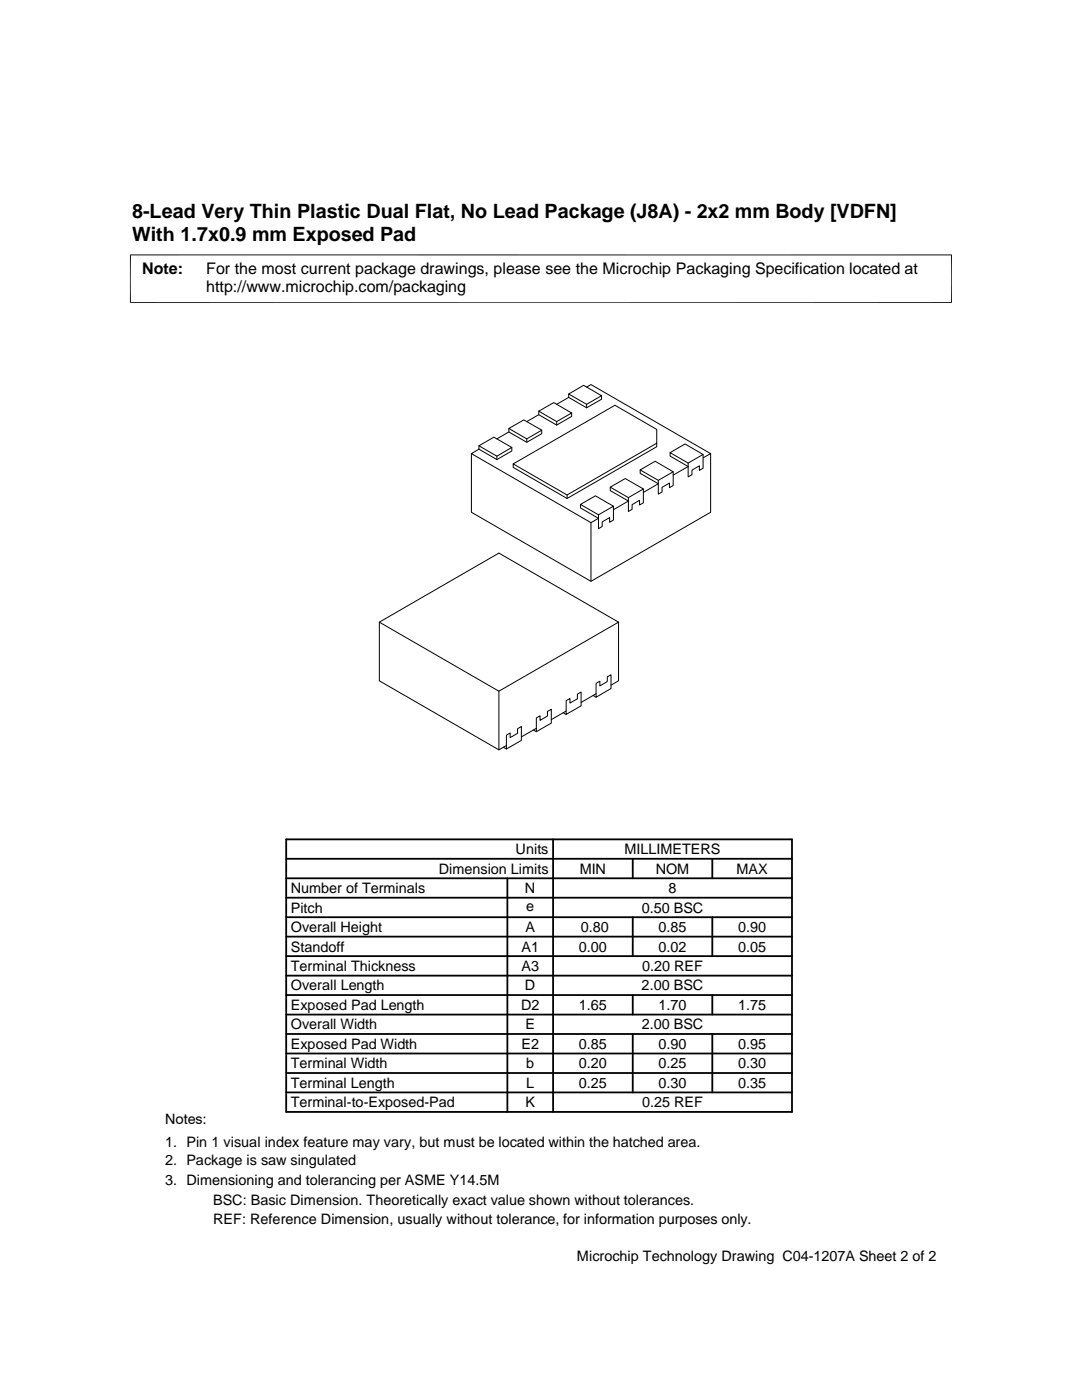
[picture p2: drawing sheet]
<svg xmlns="http://www.w3.org/2000/svg" width="216mm" height="279mm" viewBox="0 0 216 279" stroke-linecap="round" stroke-linejoin="round" font-family="sans-serif">
<defs><g id="words">
<g font-size="3.9">
<text x="26.4" y="43.5">8-Lead Very Thin Plastic Dual Flat, No Lead Package (J8A) - 2x2 mm Body [VDFN]</text>
<text x="26.4" y="48">With 1.7x0.9 mm Exposed Pad</text>
</g>
<g font-size="3.2">
<text x="28.4" y="54.6">Note:</text>
<text x="41.1" y="54.6">For the most current package drawings, please see the Microchip Packaging Specification located at</text>
<text x="41.1" y="58.3">http://www.microchip.com/packaging</text>
</g>
<g font-size="2.9">
<text x="102.9" y="170.5">Units</text>
<text x="124.6" y="170.5">MILLIMETERS</text>
<text x="58" y="178.2">Number of Terminals</text>
<text x="87.6" y="174.4">Dimension Limits</text>
<text x="104.8" y="178.2">N</text>
<text x="115.7" y="174.4">MIN</text>
<text x="130.8" y="174.4">NOM</text>
<text x="133.4" y="178.2">8</text>
<text x="147" y="174.4">MAX</text>
<text x="58" y="182.1">Pitch</text>
<text x="105" y="181.8">e</text>
<text x="128" y="182.1">0.50 BSC</text>
<text x="58" y="186">Overall Height</text>
<text x="58" y="189.9">Standoff</text>
<text x="104.1" y="189.9">A1</text>
<text x="104.8" y="186">A</text>
<text x="115.5" y="189.9">0.00</text>
<text x="115.9" y="186">0.80</text>
<text x="131.4" y="186">0.85</text>
<text x="131.4" y="189.9">0.02</text>
<text x="147.3" y="186">0.90</text>
<text x="147.3" y="189.9">0.05</text>
<text x="58" y="193.8">Terminal Thickness</text>
<text x="58" y="197.7">Overall Length</text>
<text x="104.1" y="193.8">A3</text>
<text x="104.8" y="197.7">D</text>
<text x="128" y="197.7">2.00 BSC</text>
<text x="128.1" y="193.8">0.20 REF</text>
<text x="58" y="201.6">Exposed Pad Length</text>
<text x="104" y="201.6">D2</text>
<text x="115.5" y="201.6">1.65</text>
<text x="131.4" y="201.6">1.70</text>
<text x="147.3" y="201.6">1.75</text>
<text x="58" y="205.4">Overall Width</text>
<text x="58" y="209.3">Exposed Pad Width</text>
<text x="104" y="209.3">E2</text>
<text x="104.8" y="205.4">E</text>
<text x="115.5" y="209.3">0.85</text>
<text x="128" y="205.4">2.00 BSC</text>
<text x="131.4" y="209.3">0.90</text>
<text x="147.3" y="209.3">0.95</text>
<text x="58" y="213.2">Terminal Width</text>
<text x="105" y="213.2">b</text>
<text x="115.5" y="213.2">0.20</text>
<text x="131.4" y="213.2">0.25</text>
<text x="147.3" y="213.2">0.30</text>
<text x="58" y="217.1">Terminal Length</text>
<text x="58" y="221">Terminal-to-Exposed-Pad</text>
<text x="104.8" y="221">K</text>
<text x="105" y="217.1">L</text>
<text x="115.5" y="217.1">0.25</text>
<text x="128.1" y="221">0.25 REF</text>
<text x="131.4" y="217.1">0.30</text>
<text x="147.3" y="217.1">0.35</text>
<text x="32.9" y="224.3">Notes:</text>
<text x="32.9" y="228.9">1. Pin 1 visual index feature may vary, but must be located within the hatched area.</text>
<text x="32.9" y="232.6">2. Package is saw singulated</text>
<text x="32.9" y="236.5">3. Dimensioning and tolerancing per ASME Y14.5M</text>
<text x="42.5" y="244.3">REF: Reference Dimension, usually without tolerance, for information purposes only.</text>
<text x="42.5" y="240.6">BSC: Basic Dimension. Theoretically exact value shown without tolerances.</text>
<text x="115.1" y="251.7">Microchip Technology Drawing C04-1207A Sheet 2 of 2</text>
</g>
</g></defs>
<g fill="none" stroke="#000" stroke-width=".2">
<path d="M26 50.8v9.7M189.9 50.8v9.7M189.9 50.9h-164M113.5 78.6l3-1.7 3.5 2.1-2.9 1.7zM113.5 78.6v.7l3.6 2.1 2.9-1.7v-.7M113.5 79.3l-2.4 1.4M117.1 77.3l.8-.5 23.9 13.7-1.5 .9M189.9 60.4h-164M94.1 90.5v11.7l23.8 13.8 23.9-13.8v-11.7M95.6 89l3-1.8 3.5 2.1-3 1.7zM95.6 89v.6l-1.5 .9 23.8 13.8 1.5-.9-3.6-2v-.7M99.1 91v.7"/>
<path d="M101.5 85.5l3-1.7 3.6 2.1-3 1.7zM101.5 85.5v.7l3.6 2.1 3-1.7v-.7M101.5 86.2l-2.4 1.4M102.1 89.3v.7l-3 1.7-3.5-2.1M105.1 87.6v.7M107.5 82.1l3-1.8 3.6 2.1-3 1.7zM107.5 82.1v.7l3.6 2 3-1.7v-.7M107.5 82.8l-2.4 1.3M111.1 84.1v.7M113.2 98.8v.7M117.1 80.7v.7M121.8 97.2l3-1.7 3.6 2.1-3 1.7z"/>
<path d="M121.8 97.2v.7l3.6 2.1-3 1.7M127.7 93.8l3-1.7 3.6 2-2.9 1.8zM127.7 93.8v.7l3.7 2-3 1.8M128.4 97.6v2.8l-.8 .4v-1l-1.5 .9v.9l-.7 .5v-2.8M131 88.5v.7l-17.8 10.3-10.8-6.2v-.7l20.3-11.7 8.3 4.8v2.8l-17.8 10.3-10.8-6.2M133.7 90.3l3-1.7 3.6 2.1-3 1.7zM133.7 90.3v.7l3.6 2.1-3 1.7M134.3 94.1v2.8l-.7 .4v-.9l-1.5 .9v.9l-.7 .4v-2.7M140.3 90.7v2.8l-.7 .4v-.9l-1.5 .8v.9l-.8 .5v-2.8M115.8 100.7l3-1.7 3.6 2-3 1.7zM117.9 104.3v11.7M122.4 101v2.8l-.8 .4v-.9l-1.4 .9v.9l-.8 .4v-2.8"/>
<path d="M75.7 124.2l23.8 13.7 23.9-13.7-23.9-13.8-23.8 13.8v11.7l23.8 13.7 1.5-.8M99.5 137.9v11.7M113 139.8l.7-.4v.9l1.5-.8v-1l.8-.4v2.8l-3 1.7zM118.3 138.8l.6 .3M118.9 138.5l-2.9 1.7M118.9 136.4l.8-.4v.9l1.5-.9v-.9l.7-.4v2.7l-3 1.7zM123.4 124.2v11.7l-1.5 .8M100.5 149.1l.5 .4M101 146.7l.8-.4v.9l1.5-.9v-.9l.7-.4v2.8l-3 1.7zM106.4 145.7l.6 .3M107 143.3l.8-.4v.9l1.4-.9v-.9l.8-.4v2.7l-3 1.7zM107 145.4l-3 1.7"/>
<path d="M112.4 142.2l.6 .4M113 141.9l-3 1.7"/>
</g>
<g fill="none" stroke="#000" stroke-width=".36">
<path d="M57.1 179.2h100.9M57.1 175.3h100.9M57.1 171.4h100.9M57.1 167.5h100.9v54.4h-100.9zM101.2 175.3v46.6M110.4 167.5v54.4M126.3 171.4v3.9M142.1 171.4v3.9M57.1 186.9h100.9M57.1 183h100.9M57.1 198.6h100.9M57.1 194.7h100.9"/>
<path d="M57.1 190.8h100.9M126.3 183v7.8M126.3 198.6v3.9M142.1 183v7.8M142.1 198.6v3.9M57.1 214.1h100.9M57.1 206.4h100.9M57.1 202.5h100.9M57.1 210.2h100.9M57.1 218h100.9M126.3 206.4v11.6M142.1 206.4v11.6"/>
</g>
<use href="#words"/>
</svg>
